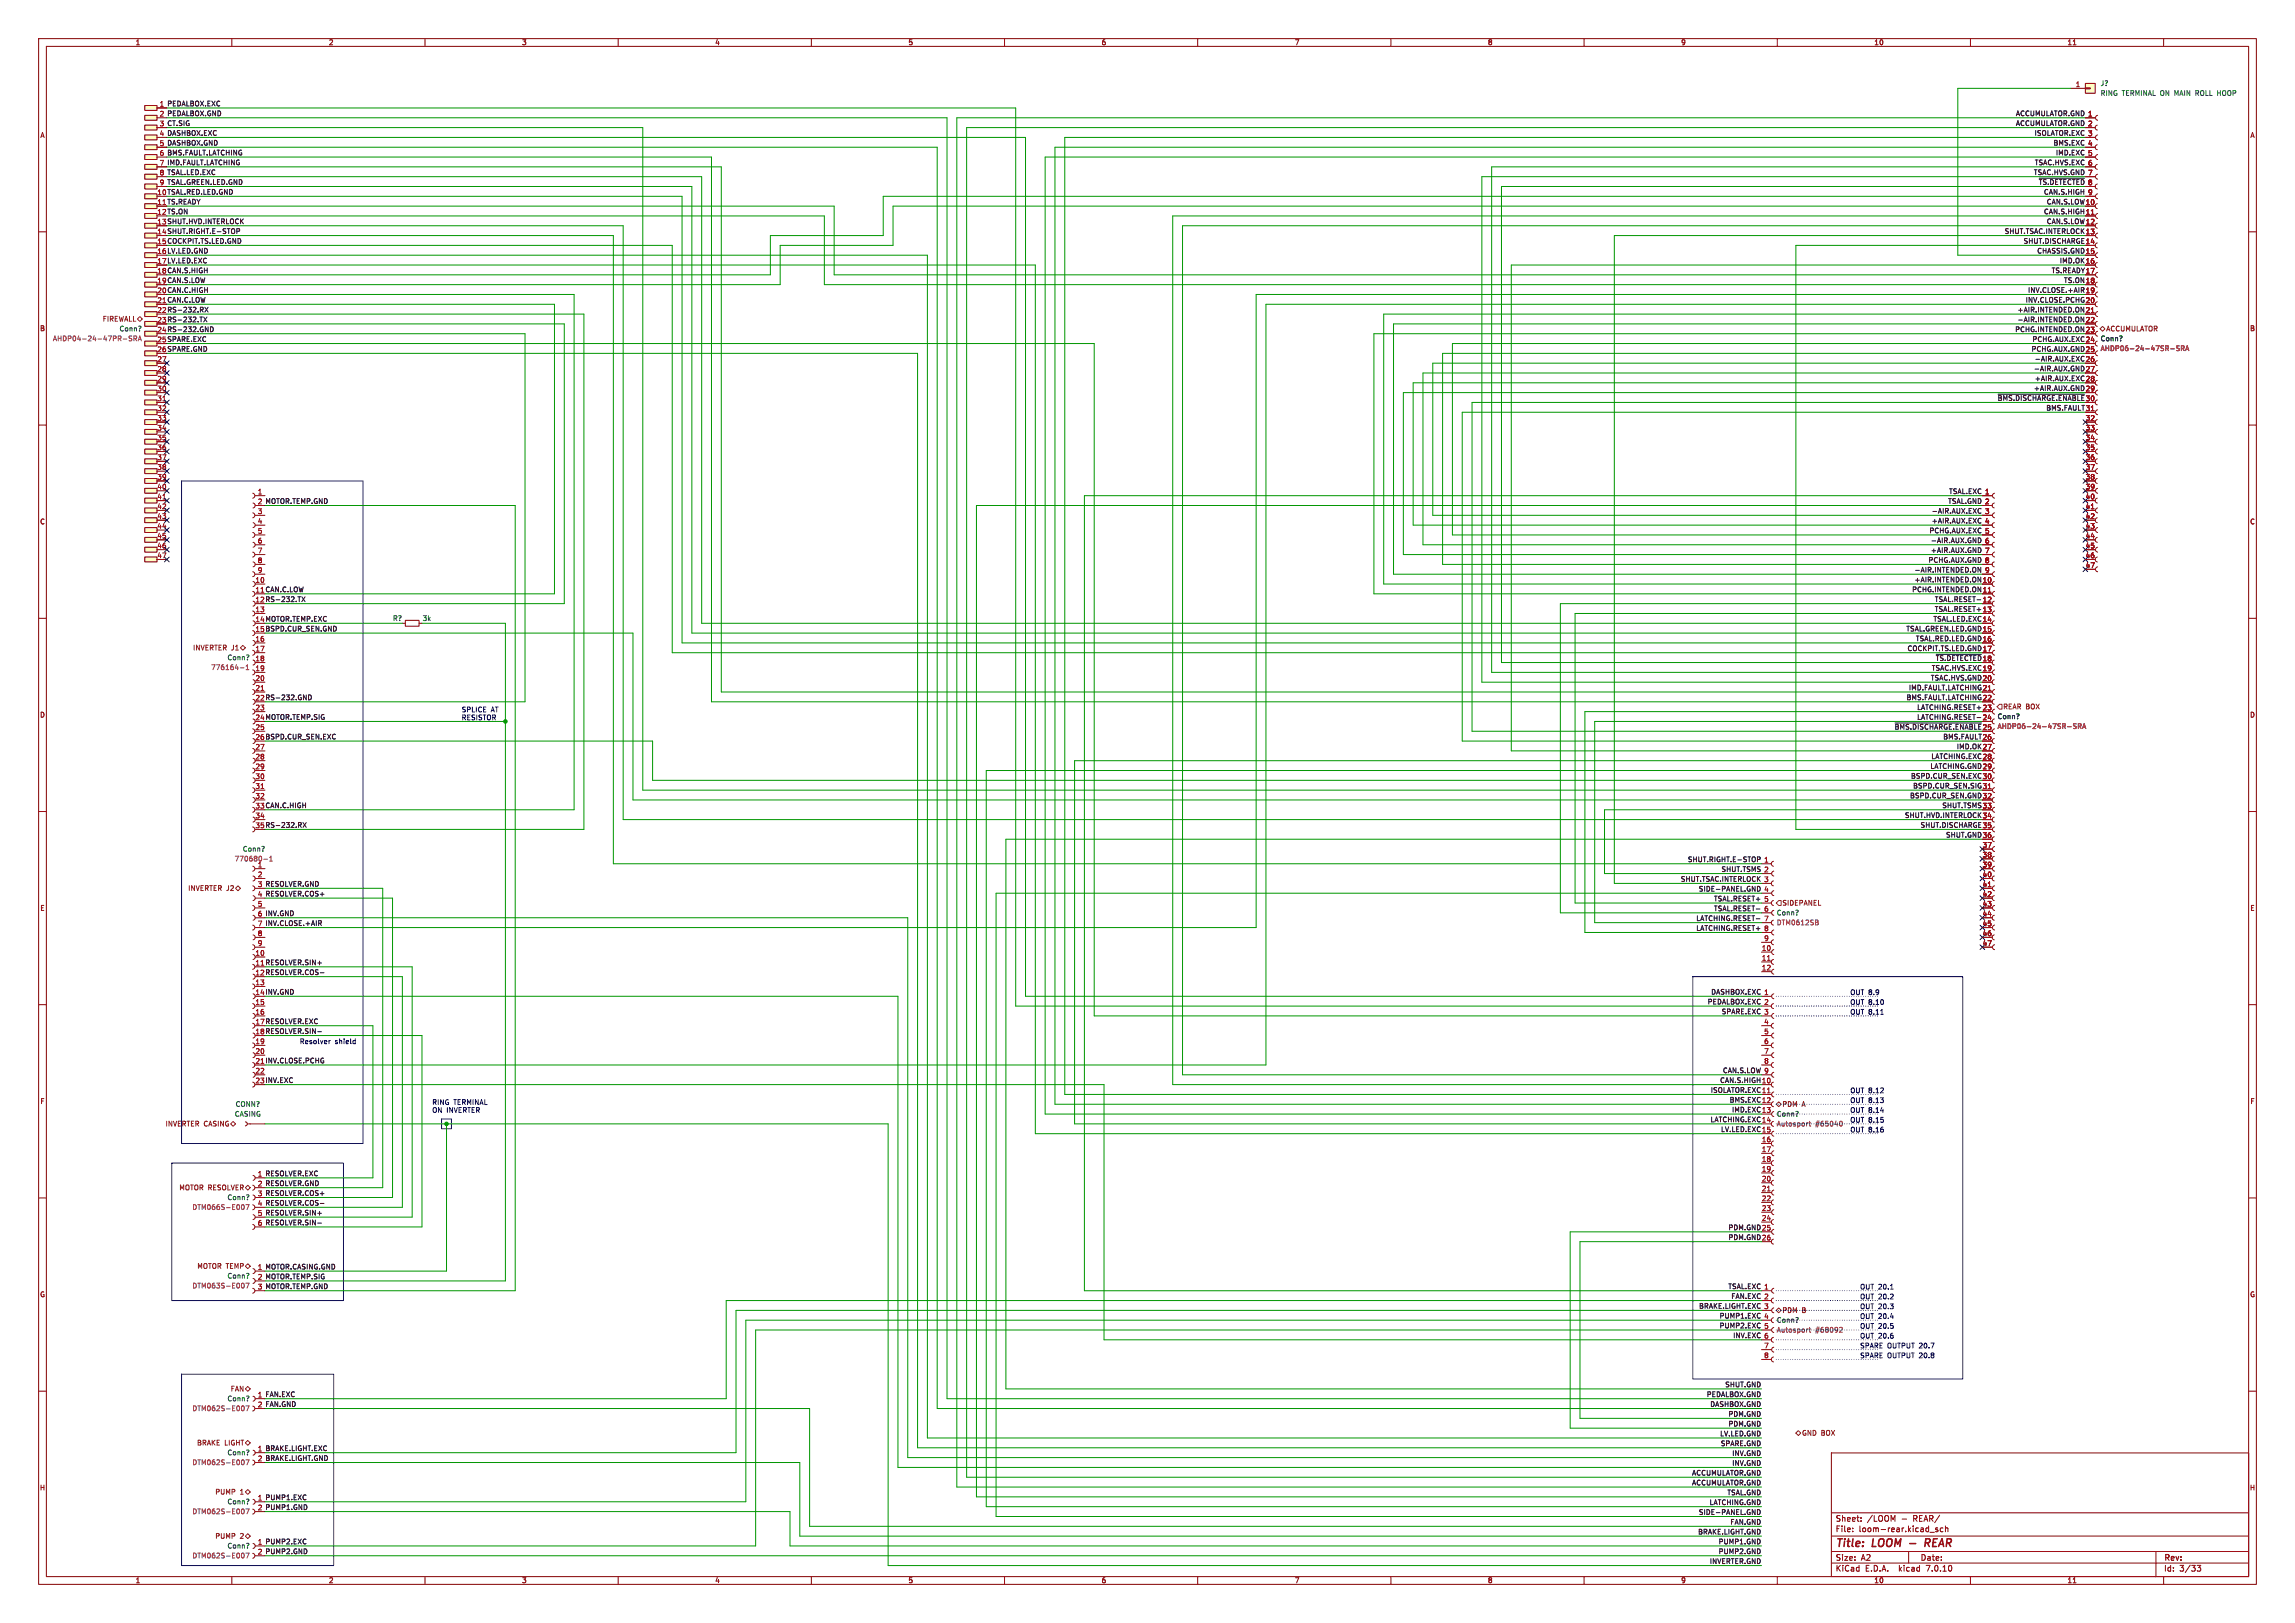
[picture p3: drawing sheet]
<svg xmlns="http://www.w3.org/2000/svg" width="594mm" height="420mm" viewBox="0 0 594 420" stroke-linecap="round" stroke-linejoin="round" font-family="sans-serif">
<defs><g id="words">
<g font-size="2.8" fill="#840000">
<text x="475" y="400.9">Title:</text>
<text x="484.7" y="400.9">LOOM -</text>
<text x="499.9" y="400.9">REAR</text>
</g>
<g font-size="2.1" fill="#840000">
<text x="475" y="394">Sheet:</text>
<text x="483.2" y="394">/LOOM</text>
<text x="492.2" y="394">-</text>
<text x="495.3" y="394">REAR/</text>
<text x="475" y="396.7">File:</text>
<text x="481.1" y="396.7">loom-rear.kicad_sch</text>
<text x="475" y="406.9">KiCad</text>
<text x="475" y="404.1">Size:</text>
<text x="481.7" y="404.1">A2</text>
<text x="482.7" y="406.9">E.D.A.</text>
<text x="491.6" y="406.9">kicad</text>
<text x="497" y="404.1">Date:</text>
<text x="498.8" y="406.9">7.0.10</text>
<text x="560" y="404.3">Rev:</text>
<text x="560" y="406.9">Id:</text>
<text x="564.1" y="406.9">3/33</text>
</g>
<g font-size="1.8" fill="#840000">
<text x="35" y="11.9">1</text>
<text x="85" y="11.9">2</text>
<text x="135" y="11.9">3</text>
<text x="185" y="11.9">4</text>
<text x="235" y="11.9">5</text>
<text x="285" y="11.9">6</text>
<text x="335" y="11.9">7</text>
<text x="385" y="11.9">8</text>
<text x="435" y="11.9">9</text>
<text x="485" y="11.9">10</text>
<text x="535" y="11.9">11</text>
<text x="10.3" y="35.9">A</text>
<text x="582.3" y="35.9">A</text>
<text x="527.6" y="47.9">~{TS.DETECTED}</text>
<text x="10.3" y="85.9">B</text>
<text x="582.3" y="85.9">B</text>
<text x="10.3" y="135.9">C</text>
<text x="582.3" y="135.9">C</text>
<text x="500.9" y="171.1">~{TS.DETECTED}</text>
<text x="10.3" y="185.9">D</text>
<text x="582.3" y="185.9">D</text>
<text x="10.3" y="235.9">E</text>
<text x="582.3" y="235.9">E</text>
<text x="10.3" y="285.9">F</text>
<text x="582.3" y="285.9">F</text>
<text x="10.3" y="335.9">G</text>
<text x="582.3" y="335.9">G</text>
<text x="10.2" y="385.9">H</text>
<text x="582.2" y="385.9">H</text>
<text x="35" y="409.9">1</text>
<text x="85" y="409.9">2</text>
<text x="135" y="409.9">3</text>
<text x="185" y="409.9">4</text>
<text x="235" y="409.9">5</text>
<text x="285" y="409.9">6</text>
<text x="335" y="409.9">7</text>
<text x="385" y="409.9">8</text>
<text x="435" y="409.9">9</text>
<text x="485" y="409.9">10</text>
<text x="535" y="409.9">11</text>
</g>
<g font-size="1.8" fill="#a90000">
<text x="537.1" y="22.6">1</text>
<text x="540.3" y="30.2">1</text>
<text x="540.3" y="32.8">2</text>
<text x="540.3" y="35.3">3</text>
<text x="540.3" y="37.8">4</text>
<text x="540.3" y="40.4">5</text>
<text x="540.3" y="42.9">6</text>
<text x="540.3" y="45.5">7</text>
<text x="539.7" y="53.1">10</text>
<text x="540.3" y="48">8</text>
<text x="540.3" y="50.5">9</text>
<text x="539.7" y="55.6">11</text>
<text x="539.7" y="58.2">12</text>
<text x="539.7" y="60.7">13</text>
<text x="539.7" y="63.2">14</text>
<text x="539.7" y="65.8">15</text>
<text x="539.7" y="68.3">16</text>
<text x="539.7" y="70.9">17</text>
<text x="539.7" y="73.4">18</text>
<text x="539.7" y="75.9">19</text>
<text x="539.7" y="83.6">22</text>
<text x="539.7" y="78.5">20</text>
<text x="539.7" y="81">21</text>
<text x="539.7" y="86.1">23</text>
<text x="539.7" y="88.6">24</text>
<text x="40.6" y="93.7">27</text>
<text x="539.7" y="93.7">26</text>
<text x="539.7" y="91.2">25</text>
<text x="40.6" y="96.3">28</text>
<text x="40.6" y="98.8">29</text>
<text x="40.6" y="101.3">30</text>
<text x="539.7" y="96.3">27</text>
<text x="539.7" y="98.8">28</text>
<text x="539.7" y="101.3">29</text>
<text x="40.6" y="103.9">31</text>
<text x="40.6" y="106.4">32</text>
<text x="539.7" y="103.9">30</text>
<text x="539.7" y="106.4">31</text>
<text x="40.6" y="109">33</text>
<text x="40.6" y="111.5">34</text>
<text x="539.7" y="109">32</text>
<text x="539.7" y="111.5">33</text>
<text x="40.6" y="114">35</text>
<text x="40.6" y="116.6">36</text>
<text x="40.6" y="119.1">37</text>
<text x="539.7" y="114">34</text>
<text x="539.7" y="116.6">35</text>
<text x="539.7" y="119.1">36</text>
<text x="40.6" y="121.7">38</text>
<text x="40.6" y="124.2">39</text>
<text x="539.7" y="121.7">37</text>
<text x="539.7" y="124.2">38</text>
<text x="40.6" y="126.7">40</text>
<text x="40.6" y="129.3">41</text>
<text x="40.6" y="131.8">42</text>
<text x="66.6" y="128">1</text>
<text x="513.6" y="128">1</text>
<text x="513.6" y="130.6">2</text>
<text x="539.7" y="126.7">39</text>
<text x="539.7" y="129.3">40</text>
<text x="539.7" y="131.8">41</text>
<text x="40.6" y="134.4">43</text>
<text x="40.6" y="136.9">44</text>
<text x="66.6" y="133.1">3</text>
<text x="66.6" y="135.6">4</text>
<text x="513.6" y="133.1">3</text>
<text x="513.6" y="135.6">4</text>
<text x="539.7" y="134.4">42</text>
<text x="539.7" y="136.9">43</text>
<text x="40.6" y="139.4">45</text>
<text x="40.6" y="142">46</text>
<text x="66.6" y="138.2">5</text>
<text x="66.6" y="140.7">6</text>
<text x="66.6" y="143.3">7</text>
<text x="513.6" y="140.7">6</text>
<text x="513.6" y="143.3">7</text>
<text x="513.6" y="138.2">5</text>
<text x="539.7" y="139.4">44</text>
<text x="539.7" y="142">45</text>
<text x="40.6" y="144.5">47</text>
<text x="66.6" y="145.8">8</text>
<text x="66.6" y="148.3">9</text>
<text x="513.6" y="148.3">9</text>
<text x="513.6" y="145.8">8</text>
<text x="539.7" y="144.5">46</text>
<text x="539.7" y="147.1">47</text>
<text x="66" y="150.9">10</text>
<text x="513" y="150.9">10</text>
<text x="513" y="153.4">11</text>
<text x="513" y="156">12</text>
<text x="66" y="158.5">13</text>
<text x="513" y="158.5">13</text>
<text x="513" y="161">14</text>
<text x="66" y="166.1">16</text>
<text x="513" y="163.6">15</text>
<text x="513" y="166.1">16</text>
<text x="66" y="168.7">17</text>
<text x="66" y="171.2">18</text>
<text x="66" y="173.7">19</text>
<text x="513" y="171.2">18</text>
<text x="513" y="168.7">17</text>
<text x="513" y="173.7">19</text>
<text x="66" y="176.3">20</text>
<text x="66" y="178.8">21</text>
<text x="513" y="176.3">20</text>
<text x="513" y="178.8">21</text>
<text x="66" y="183.9">23</text>
<text x="513" y="181.4">22</text>
<text x="513" y="183.9">23</text>
<text x="66" y="189">25</text>
<text x="513" y="189">25</text>
<text x="513" y="186.4">24</text>
<text x="513" y="191.5">26</text>
<text x="66" y="194.1">27</text>
<text x="66" y="196.6">28</text>
<text x="513" y="194.1">27</text>
<text x="513" y="196.6">28</text>
<text x="66" y="199.1">29</text>
<text x="66" y="201.7">30</text>
<text x="513" y="199.1">29</text>
<text x="513" y="201.7">30</text>
<text x="66" y="204.2">31</text>
<text x="66" y="206.8">32</text>
<text x="513" y="204.2">31</text>
<text x="513" y="206.8">32</text>
<text x="513" y="209.3">33</text>
<text x="66" y="211.8">34</text>
<text x="513" y="211.8">34</text>
<text x="513" y="214.4">35</text>
<text x="513" y="219.5">37</text>
<text x="513" y="222">38</text>
<text x="513" y="216.9">36</text>
<text x="66.6" y="227.1">2</text>
<text x="456.5" y="223.3">1</text>
<text x="513" y="224.5">39</text>
<text x="513" y="227.1">40</text>
<text x="456.5" y="230.9">4</text>
<text x="513" y="229.6">41</text>
<text x="513" y="232.2">42</text>
<text x="66.6" y="234.7">5</text>
<text x="456.5" y="236">6</text>
<text x="456.5" y="238.5">7</text>
<text x="513" y="234.7">43</text>
<text x="513" y="237.2">44</text>
<text x="513" y="239.8">45</text>
<text x="66.6" y="242.3">8</text>
<text x="66.6" y="244.9">9</text>
<text x="456.5" y="243.6">9</text>
<text x="513" y="242.3">46</text>
<text x="513" y="244.9">47</text>
<text x="66" y="247.4">10</text>
<text x="455.9" y="246.1">10</text>
<text x="455.9" y="248.7">11</text>
<text x="455.9" y="251.2">12</text>
<text x="66" y="255">13</text>
<text x="66" y="260.1">15</text>
<text x="66" y="262.6">16</text>
<text x="456.5" y="265.2">4</text>
<text x="456.5" y="267.7">5</text>
<text x="66" y="270.3">19</text>
<text x="66" y="272.8">20</text>
<text x="456.5" y="270.3">6</text>
<text x="456.5" y="272.8">7</text>
<text x="456.5" y="275.3">8</text>
<text x="66" y="277.9">22</text>
<text x="455.9" y="295.7">16</text>
<text x="455.9" y="298.2">17</text>
<text x="455.9" y="300.7">18</text>
<text x="455.9" y="303.3">19</text>
<text x="455.9" y="305.8">20</text>
<text x="455.9" y="308.4">21</text>
<text x="455.9" y="310.9">22</text>
<text x="455.9" y="313.4">23</text>
<text x="455.9" y="316">24</text>
<text x="456.5" y="341.4">4</text>
<text x="456.5" y="343.9">5</text>
<text x="456.5" y="349">7</text>
<text x="456.5" y="351.5">8</text>
</g>
<g font-size="1.8" fill="#006464">
<text x="543.6" y="22.5">J?</text>
<text x="543.6" y="25">RING TERMINAL ON MAIN ROLL HOOP</text>
<text x="30.8" y="86">Conn?</text>
<text x="543.6" y="88.5">Conn?</text>
<text x="101.6" y="160.9">R?</text>
<text x="109.3" y="160.9">3k</text>
<text x="58.8" y="171">Conn?</text>
<text x="516.9" y="186.3">Conn?</text>
<text x="62.7" y="220.6">Conn?</text>
<text x="459.8" y="237.1">Conn?</text>
<text x="60.9" y="286.6">CONN?</text>
<text x="60.6" y="289.2">CASING</text>
<text x="459.8" y="289.2">Conn?</text>
<text x="58.8" y="310.7">Conn?</text>
<text x="58.8" y="331.1">Conn?</text>
<text x="459.8" y="342.5">Conn?</text>
<text x="58.8" y="362.8">Conn?</text>
<text x="58.8" y="376.8">Conn?</text>
<text x="58.8" y="389.5">Conn?</text>
<text x="58.8" y="400.9">Conn?</text>
</g>
<g font-size="1.8" fill="#0f0f0f">
<text x="41.2" y="27.7">1 PEDALBOX.EXC</text>
<text x="41.2" y="30.2">2 PEDALBOX.GND</text>
<text x="41.2" y="32.8">3 CT.SIG</text>
<text x="41.2" y="35.3">4 DASHBOX.EXC</text>
<text x="521.6" y="32.7">ACCUMULATOR.GND 2</text>
<text x="521.6" y="30.1">ACCUMULATOR.GND 1</text>
<text x="526.5" y="35.2">ISOLATOR.EXC 3</text>
<text x="41.2" y="37.8">5 DASHBOX.GND</text>
<text x="41.2" y="40.4">6 BMS.FAULT.LATCHING</text>
<text x="531.4" y="37.7">BMS.EXC 4</text>
<text x="532" y="40.3">IMD.EXC 5</text>
<text x="41.2" y="42.9">7 IMD.FAULT.LATCHING</text>
<text x="41.2" y="45.5">8 TSAL.LED.EXC</text>
<text x="526.3" y="45.4">TSAC.HVS.GND 7</text>
<text x="526.5" y="42.8">TSAC.HVS.EXC 6</text>
<text x="40.6" y="50.5">10 TSAL.RED.LED.GND</text>
<text x="40.6" y="53.1">11 TS.READY</text>
<text x="41.2" y="48">9 TSAL.GREEN.LED.GND</text>
<text x="528.9" y="50.4">CAN.S.HIGH 9</text>
<text x="529.6" y="53">CAN.S.LOW10</text>
<text x="40.6" y="55.6">12 TS.ON</text>
<text x="40.6" y="58.2">13 SHUT.HVD.INTERLOCK</text>
<text x="528.9" y="55.5">CAN.S.HIGH 11</text>
<text x="529.6" y="58.1">CAN.S.LOW12</text>
<text x="40.6" y="60.7">14 SHUT.RIGHT.E-STOP</text>
<text x="40.6" y="63.2">15 COCKPIT.TS.LED.GND</text>
<text x="40.6" y="65.8">16 LV.LED.GND</text>
<text x="518.7" y="60.6">SHUT.TSAC.INTERLOCK 13</text>
<text x="523.6" y="63.1">SHUT.DISCHARGE14</text>
<text x="527.1" y="65.7">CHASSIS.GND 15</text>
<text x="40.6" y="68.3">17 LV.LED.EXC</text>
<text x="40.6" y="70.9">18 CAN.S.HIGH</text>
<text x="530.9" y="70.8">TS.READY17</text>
<text x="533" y="68.2">IMD.OK 16</text>
<text x="40.6" y="73.4">19 CAN.S.LOW</text>
<text x="40.6" y="75.9">20 CAN.C.HIGH</text>
<text x="524.8" y="75.8">INV.CLOSE.+AIR 19</text>
<text x="534.1" y="73.3">TS.ON18</text>
<text x="40.6" y="78.5">21 CAN.C.LOW</text>
<text x="40.6" y="81">22 RS-232.RX</text>
<text x="40.6" y="83.6">23 RS-232.TX</text>
<text x="522.1" y="83.5">-AIR.INTENDED.ON</text>
<text x="522.1" y="80.9">+AIR.INTENDED.ON 21</text>
<text x="524.2" y="78.4">INV.CLOSE.PCHG 20</text>
<text x="40.6" y="86.1">24 RS-232.GND</text>
<text x="40.6" y="88.6">25 SPARE.EXC</text>
<text x="521.5" y="86">PCHG.INTENDED.ON 23</text>
<text x="525.9" y="88.5">PCHG.AUX.EXC 24</text>
<text x="40.6" y="91.2">26 SPARE.GND</text>
<text x="525.7" y="91.1">PCHG.AUX.GND 25</text>
<text x="526.5" y="93.6">-AIR.AUX.EXC</text>
<text x="526.3" y="101.2">+AIR.AUX.GND 29</text>
<text x="526.3" y="96.2">-AIR.AUX.GND</text>
<text x="526.5" y="98.7">+AIR.AUX.EXC 28</text>
<text x="516.9" y="103.8">~{BMS.DISCHARGE.ENABLE}</text>
<text x="529.5" y="106.3">BMS.FAULT31</text>
<text x="66.6" y="130.6">2 MOTOR.TEMP.GND</text>
<text x="504.1" y="130.5">TSAL.GND 2</text>
<text x="504.4" y="127.9">TSAL.EXC 1</text>
<text x="499.9" y="135.5">+AIR.AUX.EXC</text>
<text x="499.9" y="133">-AIR.AUX.EXC</text>
<text x="499.3" y="138.1">PCHG.AUX.EXC 5</text>
<text x="499.6" y="143.2">+AIR.AUX.GND</text>
<text x="499.6" y="140.6">-AIR.AUX.GND</text>
<text x="495.4" y="148.2">-AIR.INTENDED.ON</text>
<text x="499" y="145.7">PCHG.AUX.GND 8</text>
<text x="66" y="153.4">11 CAN.C.LOW</text>
<text x="66" y="156">12 RS-232.TX</text>
<text x="494.8" y="153.3">PCHG.INTENDED.ON 11</text>
<text x="495.4" y="150.8">+AIR.INTENDED.ON 10</text>
<text x="500.7" y="155.9">TSAL.RESET- 12</text>
<text x="66" y="161">14 MOTOR.TEMP.EXC</text>
<text x="500.3" y="160.9">TSAL.LED.EXC14</text>
<text x="500.7" y="158.4">TSAL.RESET+ 13</text>
<text x="66" y="163.6">15 BSPD.CUR_SEN.GND</text>
<text x="493.3" y="163.5">TSAL.GREEN.LED.GND15</text>
<text x="495.8" y="166">TSAL.RED.LED.GND16</text>
<text x="493.6" y="168.6">COCKPIT.TS.LED.GND 17</text>
<text x="499.9" y="173.6">TSAC.HVS.EXC19</text>
<text x="493.9" y="178.7">IMD.FAULT.LATCHING 21</text>
<text x="499.6" y="176.2">TSAC.HVS.GND20</text>
<text x="66" y="181.4">22 RS-232.GND</text>
<text x="493.3" y="181.3">BMS.FAULT.LATCHING 22</text>
<text x="496.1" y="183.8">LATCHING.RESET+ 23</text>
<text x="66" y="186.4">24 MOTOR.TEMP.SIG</text>
<text x="66" y="191.5">26 BSPD.CUR_SEN.EXC</text>
<text x="490.3" y="188.9">~{BMS.DISCHARGE.ENABLE}</text>
<text x="496.1" y="186.3">LATCHING.RESET- 24</text>
<text x="502.8" y="191.4">BMS.FAULT26</text>
<text x="499.8" y="196.5">LATCHING.EXC28</text>
<text x="506.3" y="194">IMD.OK 27</text>
<text x="494.5" y="201.6">BSPD.CUR_SEN.EXC 30</text>
<text x="499.5" y="199">LATCHING.GND29</text>
<text x="66" y="209.3">33 CAN.C.HIGH</text>
<text x="494.3" y="206.7">BSPD.CUR_SEN.GND 32</text>
<text x="495" y="204.1">BSPD.CUR_SEN.SIG 31</text>
<text x="502.6" y="209.2">SHUT.TSMS33</text>
<text x="66" y="214.4">35 RS-232.RX</text>
<text x="492.9" y="211.7">SHUT.HVD.INTERLOCK 34</text>
<text x="497" y="214.3">SHUT.DISCHARGE35</text>
<text x="503.6" y="216.8">SHUT.GND36</text>
<text x="436.7" y="223.2">SHUT.RIGHT.E-STOP</text>
<text x="445.4" y="225.7">SHUT.TSMS 2</text>
<text x="66.6" y="229.6">3 RESOLVER.GND</text>
<text x="66.6" y="232.2">4 RESOLVER.COS+</text>
<text x="434.9" y="228.3">SHUT.TSAC.INTERLOCK 3</text>
<text x="439.6" y="230.8">SIDE-PANEL.GND</text>
<text x="443.5" y="233.3">TSAL.RESET+ 5</text>
<text x="66.6" y="237.2">6 INV.GND</text>
<text x="66.6" y="239.8">7 INV.CLOSE.+AIR</text>
<text x="438.9" y="238.4">LATCHING.RESET-</text>
<text x="443.5" y="235.9">TSAL.RESET-</text>
<text x="438.9" y="241">LATCHING.RESET+ 8</text>
<text x="66" y="249.9">11 RESOLVER.SIN+</text>
<text x="66" y="252.5">12 RESOLVER.COS-</text>
<text x="66" y="257.6">14 INV.GND</text>
<text x="442.8" y="257.5">DASHBOX.EXC 1</text>
<text x="441.9" y="260">PEDALBOX.EXC 2</text>
<text x="445.5" y="262.5">SPARE.EXC 3</text>
<text x="66" y="265.2">17 RESOLVER.EXC</text>
<text x="66" y="267.7">18 RESOLVER.SIN-</text>
<text x="66" y="275.3">21 INV.CLOSE.PCHG</text>
<text x="66" y="280.4">23 INV.EXC</text>
<text x="445.1" y="280.3">CAN.S.HIGH 10</text>
<text x="445.8" y="277.8">CAN.S.LOW 9</text>
<text x="442.7" y="282.9">ISOLATOR.EXC11</text>
<text x="447.6" y="285.4">BMS.EXC 12</text>
<text x="448.2" y="287.9">IMD.EXC 13</text>
<text x="442.6" y="290.5">LATCHING.EXC14</text>
<text x="445.3" y="293">LV.LED.EXC 15</text>
<text x="66.6" y="304.5">1 RESOLVER.EXC</text>
<text x="66.6" y="307.1">2 RESOLVER.GND</text>
<text x="66.6" y="309.6">3 RESOLVER.COS+</text>
<text x="66.6" y="312.2">4 RESOLVER.COS-</text>
<text x="66.6" y="314.7">5 RESOLVER.SIN+</text>
<text x="66.6" y="317.2">6 RESOLVER.SIN-</text>
<text x="447.3" y="321">PDM.GND26</text>
<text x="447.3" y="318.4">PDM.GND25</text>
<text x="66.6" y="328.7">1 MOTOR.CASING.GND</text>
<text x="66.6" y="331.2">2 MOTOR.TEMP.SIG</text>
<text x="66.6" y="333.8">3 MOTOR.TEMP.GND</text>
<text x="447.2" y="333.7">TSAL.EXC 1</text>
<text x="439.6" y="338.7">BRAKE.LIGHT.EXC 3</text>
<text x="445" y="341.3">PUMP1.EXC</text>
<text x="448" y="336.2">FAN.EXC 2</text>
<text x="445" y="343.8">PUMP2.EXC</text>
<text x="448.5" y="346.4">INV.EXC 6</text>
<text x="446.4" y="359.1">SHUT.GND</text>
<text x="66.6" y="361.7">1 FAN.EXC</text>
<text x="66.6" y="364.2">2 FAN.GND</text>
<text x="441.6" y="361.6">PEDALBOX.GND</text>
<text x="442.5" y="364.1">DASHBOX.GND</text>
<text x="445.1" y="371.8">LV.LED.GND</text>
<text x="447.3" y="369.2">PDM.GND</text>
<text x="447.3" y="366.7">PDM.GND</text>
<text x="66.6" y="375.7">1 BRAKE.LIGHT.EXC</text>
<text x="445.3" y="374.3">SPARE.GND</text>
<text x="448.2" y="376.8">INV.GND</text>
<text x="66.6" y="378.2">2 BRAKE.LIGHT.GND</text>
<text x="437.8" y="381.9">ACCUMULATOR.GND</text>
<text x="448.2" y="379.4">INV.GND</text>
<text x="66.6" y="388.4">1 PUMP1.EXC</text>
<text x="437.8" y="384.5">ACCUMULATOR.GND</text>
<text x="442.4" y="389.5">LATCHING.GND</text>
<text x="447" y="387">TSAL.GND</text>
<text x="66.6" y="390.9">2 PUMP1.GND</text>
<text x="439.6" y="392.1">SIDE-PANEL.GND</text>
<text x="447.7" y="394.6">FAN.GND</text>
<text x="66.6" y="399.8">1 PUMP2.EXC</text>
<text x="439.4" y="397.2">BRAKE.LIGHT.GND</text>
<text x="444.7" y="399.7">PUMP1.GND</text>
<text x="66.6" y="402.3">2 PUMP2.GND</text>
<text x="442.4" y="404.8">INVERTER.GND</text>
<text x="444.7" y="402.2">PUMP2.GND</text>
</g>
<g font-size="1.8" fill="#725600">
<text x="26.5" y="83.4">FIREWALL</text>
<text x="545" y="86">ACCUMULATOR</text>
<text x="49.9" y="168.5">INVERTER J1</text>
<text x="518.4" y="183.7">REAR BOX</text>
<text x="48.6" y="230.7">INVERTER J2</text>
<text x="461.2" y="234.5">SIDEPANEL</text>
<text x="461.2" y="286.6">PDM A</text>
<text x="42.7" y="291.7">INVERTER CASING</text>
<text x="46.3" y="308.2">MOTOR RESOLVER</text>
<text x="51" y="328.5">MOTOR TEMP</text>
<text x="461.2" y="340">PDM B</text>
<text x="59.6" y="360.3">FAN</text>
<text x="466.3" y="371.7">GND BOX</text>
<text x="50.9" y="374.2">BRAKE LIGHT</text>
<text x="55.6" y="386.9">PUMP</text>
<text x="62.1" y="386.9">1</text>
<text x="55.6" y="398.4">PUMP</text>
<text x="62.1" y="398.4">2</text>
</g>
<g font-size="1.8" fill="#840084">
<text x="13.6" y="88.5">AHDP04-24-47PR-SRA</text>
<text x="543.6" y="91">AHDP06-24-47SR-SRA</text>
<text x="54.5" y="173.6">776164-1</text>
<text x="516.9" y="188.8">AHDP06-24-47SR-SRA</text>
<text x="60.6" y="223.1">770680-1</text>
<text x="66.6" y="224.5">1</text>
<text x="459.8" y="239.6">DTM0612SB</text>
<text x="459.8" y="291.7">Autosport</text>
<text x="469.9" y="291.7">#65040</text>
<text x="49.7" y="313.3">DTM066S-E007</text>
<text x="49.7" y="333.6">DTM063S-E007</text>
<text x="459.8" y="345">Autosport</text>
<text x="469.9" y="345">#68092</text>
<text x="49.7" y="365.4">DTM062S-E007</text>
<text x="49.7" y="379.3">DTM062S-E007</text>
<text x="49.7" y="392">DTM062S-E007</text>
<text x="49.7" y="403.5">DTM062S-E007</text>
</g>
<g font-size="1.8" fill="#0000c2">
<text x="119.4" y="184.4">SPLICE</text>
<text x="127.1" y="184.4">AT</text>
<text x="119.4" y="186.4">RESISTOR</text>
<text x="478.8" y="257.6">OUT 8.9</text>
<text x="478.8" y="262.6">OUT 8.11</text>
<text x="478.8" y="260.1">OUT 8.10</text>
<text x="77.5" y="270.3">Resolver</text>
<text x="86.7" y="270.3">shield</text>
<text x="111.8" y="286">RING TERMINAL</text>
<text x="478.8" y="285.5">OUT 8.13</text>
<text x="478.8" y="283">OUT 8.12</text>
<text x="111.8" y="288">ON INVERTER</text>
<text x="478.8" y="290.6">OUT 8.15</text>
<text x="478.8" y="293.1">OUT 8.16</text>
<text x="478.8" y="288">OUT 8.14</text>
<text x="481.3" y="333.8">OUT 20.1</text>
<text x="481.3" y="336.3">OUT 20.2</text>
<text x="481.3" y="338.8">OUT 20.3</text>
<text x="481.3" y="341.4">OUT 20.4</text>
<text x="481.3" y="343.9">OUT 20.5</text>
<text x="481.3" y="346.5">OUT 20.6</text>
<text x="481.3" y="349">SPARE OUTPUT 20.7</text>
<text x="481.3" y="351.5">SPARE OUTPUT 20.8</text>
</g>
</g></defs>
<g fill="none" stroke="#840000" stroke-width=".26">
<path d="M10 10h574v400h-574zM12 12h570v396h-570zM60 10v2M110 10v2M160 10v2M210 10v2M260 10v2M310 10v2M360 10v2M410 10v2M460 10v2M510 10v2"/>
<path d="M536.6 11.6h.7M560 10v2M37.5 37.5h3.1v1.2h-3.1zM37.5 34.9h3.1v1.3h-3.1zM37.5 32.4h3.1v1.3h-3.1zM37.5 29.8h3.1v1.3h-3.1zM37.5 27.3h3.1v1.3h-3.1zM40.6 33h2.6M40.6 38.1h2.6M40.6 27.9h2.6M535.9 22.9h3.8M539.7 22.7h1.3v.3h-1.3z"/>
<path d="M539.7 21.6h2.6v2.5h-2.6zM539.7 30.5h2.6M539.7 33h2.6M539.7 35.6h2.6M539.7 38.1h2.6M542.8 37.5l-.4 .2-.1 .4 .2 .4 .3 .2M542.8 32.4l-.4 .2-.1 .5 .2 .4 .3 .2M542.9 34.9l-.4 .2-.1 .5 .1 .4 .4 .2M542.9 29.8l-.4 .3-.1 .4 .1 .4 .4 .2M10 60h2M37.5 57.8h3.1v1.3h-3.1zM37.5 55.2h3.1v1.3h-3.1z"/>
<path d="M37.5 52.7h3.1v1.3h-3.1zM37.5 50.2h3.1v1.2h-3.1zM37.5 47.6h3.1v1.3h-3.1zM37.5 45.1h3.1v1.3h-3.1zM37.5 42.5h3.1v1.3h-3.1zM37.5 40h3.1v1.3h-3.1zM40.6 40.6h2.6M40.6 43.2h2.6M40.6 45.7h2.6M40.6 48.3h2.6M539.7 53.3h2.6M539.7 55.9h2.6"/>
<path d="M539.7 58.4h2.6M539.7 40.6h2.6M539.7 43.2h2.6M539.7 45.7h2.6M539.7 50.8h2.6M542.8 57.8l-.4 .2-.1 .5 .2 .4 .3 .2M542.8 52.7l-.4 .3-.1 .4 .2 .4 .3 .2M542.8 47.6l-.4 .3-.1 .4 .2 .4 .3 .2M542.8 42.5l-.4 .3-.1 .4 .2 .4 .3 .2M542.9 55.2l-.4 .3-.1 .4 .1 .4 .4 .2M542.9 50.2l-.4 .2-.1 .4 .1 .4 .4 .2M542.9 45.1l-.4 .2-.1 .5 .1 .4 .4 .2"/>
<path d="M542.9 40l-.4 .2-.1 .5 .1 .4 .4 .2M582 60h2M37.5 78.1h3.1v1.3h-3.1zM37.5 75.6h3.1v1.2h-3.1zM37.5 73h3.1v1.3h-3.1zM37.5 70.5h3.1v1.3h-3.1zM37.5 67.9h3.1v1.3h-3.1zM37.5 65.4h3.1v1.3h-3.1zM37.5 62.9h3.1v1.2h-3.1zM37.5 60.3h3.1v1.3h-3.1zM539.7 61h2.6M539.7 63.5h2.6"/>
<path d="M539.7 66h2.6M539.7 68.6h2.6M539.7 71.1h2.6M539.7 73.7h2.6M539.7 76.2h2.6M539.7 78.7h2.6M542.8 78.1l-.4 .3-.1 .4 .2 .4 .3 .2M542.8 73l-.4 .3-.1 .4 .2 .4 .3 .2M542.8 67.9l-.4 .3-.1 .4 .2 .4 .3 .2M542.8 62.9l-.4 .2-.1 .4 .2 .4 .3 .2M542.9 75.6l-.4 .2-.1 .4 .1 .4 .4 .2M542.9 70.5l-.4 .2-.1 .5 .1 .4 .4 .2"/>
<path d="M542.9 65.4l-.4 .2-.1 .5 .1 .4 .4 .2M542.9 60.3l-.4 .2-.1 .5 .1 .4 .4 .2M37.5 98.4h3.1v1.3h-3.1zM37.5 95.9h3.1v1.3h-3.1zM37.5 93.3h3.1v1.3h-3.1zM37.5 90.8h3.1v1.3h-3.1zM37.5 88.3h3.1v1.2h-3.1zM37.5 85.7h3.1v1.3h-3.1zM37.5 83.2h3.1v1.3h-3.1zM37.5 80.6h3.1v1.3h-3.1zM40.6 94h2.6M40.6 96.5h2.6"/>
<path d="M40.6 99.1h2.6M539.7 81.3h2.6M539.7 83.8h2.6M539.7 86.4h2.6M539.7 88.9h2.6M539.7 91.4h2.6M539.7 94h2.6M539.7 96.5h2.6M539.7 99.1h2.6M542.8 98.4l-.4 .3-.1 .4 .2 .4 .3 .2M542.8 93.3l-.4 .3-.1 .4 .2 .4 .3 .2M542.8 88.3l-.4 .2-.1 .4 .2 .4 .3 .2"/>
<path d="M542.8 83.2l-.4 .2-.1 .5 .2 .4 .3 .2M542.9 95.9l-.4 .2-.1 .5 .1 .4 .4 .2M542.9 90.8l-.4 .2-.1 .5 .1 .4 .4 .2M542.9 85.7l-.4 .2-.1 .5 .1 .4 .4 .2M542.9 80.6l-.4 .3-.1 .4 .1 .4 .4 .2M10 110h2M37.5 118.7h3.1v1.3h-3.1zM37.5 116.2h3.1v1.3h-3.1zM37.5 113.7h3.1v1.2h-3.1zM37.5 111.1h3.1v1.3h-3.1zM37.5 108.6h3.1v1.3h-3.1zM37.5 106h3.1v1.3h-3.1z"/>
<path d="M37.5 103.5h3.1v1.3h-3.1zM37.5 101h3.1v1.2h-3.1zM40.6 101.6h2.6M40.6 104.1h2.6M40.6 106.7h2.6M40.6 109.2h2.6M40.6 111.8h2.6M40.6 114.3h2.6M40.6 116.8h2.6M40.6 119.4h2.6M539.7 101.6h2.6M539.7 104.1h2.6"/>
<path d="M539.7 106.7h2.6M539.7 109.2h2.6M539.7 111.8h2.6M539.7 114.3h2.6M539.7 116.8h2.6M539.7 119.4h2.6M542.8 118.7l-.4 .3-.1 .4 .2 .4 .3 .2M542.8 113.7l-.4 .2-.1 .4 .2 .4 .3 .2M542.8 108.6l-.4 .2-.1 .5 .2 .4 .3 .2M542.8 103.5l-.4 .3-.1 .4 .2 .4 .3 .2M542.9 116.2l-.4 .2-.1 .5 .1 .4 .4 .2M542.9 111.1l-.4 .2-.1 .5 .1 .4 .4 .2"/>
<path d="M542.9 106l-.4 .3-.1 .4 .1 .4 .4 .2M542.9 101l-.4 .2-.1 .4 .1 .4 .4 .2M582 110h2M37.5 139.1h3.1v1.2h-3.1zM37.5 136.5h3.1v1.3h-3.1zM37.5 134h3.1v1.3h-3.1zM37.5 131.4h3.1v1.3h-3.1zM37.5 128.9h3.1v1.3h-3.1zM37.5 126.4h3.1v1.2h-3.1zM37.5 123.8h3.1v1.3h-3.1zM37.5 121.3h3.1v1.3h-3.1zM40.6 121.9h2.6"/>
<path d="M40.6 124.5h2.6M40.6 127h2.6M40.6 129.5h2.6M40.6 132.1h2.6M40.6 134.6h2.6M40.6 137.2h2.6M40.6 139.7h2.6M65.4 137.8l.4 .2 .2 .5-.2 .4-.4 .2M65.4 132.7l.4 .2 .2 .5-.2 .4-.4 .2M65.4 127.6l.4 .2 .2 .5-.2 .4-.4 .2M65.5 135.3l.4 .2 .1 .4-.1 .4-.4 .2M65.5 130.2l.4 .2 .1 .4-.1 .4-.4 .2"/>
<path d="M66 128.3h2.6M66 133.4h2.6M66 135.9h2.6M66 138.4h2.6M513.1 128.3h2.5M513.1 133.4h2.5M513.1 135.9h2.5M513.1 138.4h2.5M513.1 130.8h2.5M516.2 135.3l-.5 .2-.1 .4 .2 .4 .4 .2M516.2 130.2l-.5 .2-.1 .4 .2 .4 .4 .2M516.2 137.8l-.3 .2-.2 .5 .2 .4 .4 .2"/>
<path d="M516.2 132.7l-.3 .2-.2 .5 .2 .4 .4 .2M516.2 127.6l-.3 .2-.2 .5 .2 .4 .4 .2M539.7 121.9h2.6M539.7 124.5h2.6M539.7 127h2.6M539.7 129.5h2.6M539.7 132.1h2.6M539.7 134.6h2.6M539.7 137.2h2.6M539.7 139.7h2.6M542.8 139.1l-.4 .2-.1 .4 .2 .4 .3 .2M542.8 134l-.4 .2-.1 .5 .2 .4 .3 .2"/>
<path d="M542.8 128.9l-.4 .3-.1 .4 .2 .4 .3 .2M542.8 123.8l-.4 .3-.1 .4 .2 .4 .3 .2M542.9 136.5l-.4 .2-.1 .5 .1 .4 .4 .2M542.9 131.4l-.4 .3-.1 .4 .1 .4 .4 .2M542.9 126.4l-.4 .2-.1 .4 .1 .4 .4 .2M542.9 121.3l-.4 .2-.1 .5 .1 .4 .4 .2M10 160h2M37.5 144.1h3.1v1.3h-3.1zM37.5 141.6h3.1v1.3h-3.1zM40.6 142.2h2.6M40.6 144.8h2.6M65.4 158.1l.4 .2 .2 .5-.2 .4-.4 .2"/>
<path d="M65.4 153l.4 .2 .2 .5-.2 .4-.4 .2M65.4 148l.4 .2 .2 .4-.2 .4-.4 .2M65.4 142.9l.4 .2 .2 .4-.2 .4-.4 .2M65.5 155.6l.4 .2 .1 .4-.1 .4-.4 .2M65.5 150.5l.4 .2 .1 .5-.1 .4-.4 .2M65.5 145.4l.4 .2 .1 .5-.1 .4-.4 .2M65.5 140.3l.4 .2 .1 .5-.1 .4-.4 .2M66 151.1h2.6M66 158.8h2.6M66 141h2.6M66 143.5h2.6M66 146.1h2.6"/>
<path d="M66 148.6h2.6M513.1 151.1h2.5M513.1 158.8h2.5M513.1 141h2.5M513.1 143.5h2.5M513.1 146.1h2.5M513.1 148.6h2.5M513.1 153.7h2.5M513.1 156.2h2.5M516.2 155.6l-.5 .2-.1 .4 .2 .4 .4 .2M516.2 150.5l-.5 .3-.1 .4 .2 .4 .4 .2M516.2 145.4l-.5 .3-.1 .4 .2 .4 .4 .2"/>
<path d="M516.2 140.3l-.5 .3-.1 .4 .2 .4 .4 .2M516.2 158.1l-.3 .2-.2 .5 .2 .4 .4 .2M516.2 153l-.3 .2-.2 .5 .2 .4 .4 .2M516.2 148l-.3 .2-.2 .4 .2 .4 .4 .2M516.2 142.9l-.3 .2-.2 .4 .2 .4 .4 .2M539.7 142.2h2.6M539.7 144.8h2.6M539.7 147.3h2.6M542.8 144.1l-.4 .3-.1 .4 .2 .4 .3 .2M542.9 146.7l-.4 .2-.1 .5 .1 .4 .4 .2M542.9 141.6l-.4 .2-.1 .5 .1 .4 .4 .2M582 160h2"/>
<path d="M65.4 178.4l.4 .2 .2 .5-.2 .4-.4 .2M65.4 173.4l.4 .2 .2 .4-.2 .4-.4 .2M65.4 168.3l.4 .2 .2 .4-.2 .4-.4 .2M65.4 163.2l.4 .2 .2 .5-.2 .4-.4 .2M65.5 175.9l.4 .2 .1 .5-.1 .4-.4 .2M65.5 170.8l.4 .2 .1 .5-.1 .4-.4 .2M65.5 165.7l.4 .2 .1 .5-.1 .4-.4 .2M65.5 160.7l.4 .2 .1 .4-.1 .4-.4 .2M66 166.4h2.6M66 168.9h2.6M66 171.5h2.6M66 174h2.6"/>
<path d="M66 176.5h2.6M66 179.1h2.6M104.1 161.3h.8M104.9 160.5h3.6v1.6h-3.6zM108.5 161.3h.7M513.1 161.3h2.5M513.1 166.4h2.5M513.1 168.9h2.5M513.1 174h2.5M513.1 176.5h2.5M513.1 179.1h2.5M513.1 163.8h2.5"/>
<path d="M516.2 175.9l-.5 .3-.1 .4 .2 .4 .4 .2M516.2 170.8l-.5 .3-.1 .4 .2 .4 .4 .2M516.2 165.7l-.5 .3-.1 .4 .2 .4 .4 .2M516.2 160.7l-.5 .2-.1 .4 .2 .4 .4 .2M516.2 178.4l-.3 .2-.2 .5 .2 .4 .4 .2M516.2 173.4l-.3 .2-.2 .4 .2 .4 .4 .2M516.2 168.3l-.3 .2-.2 .4 .2 .4 .4 .2M516.2 163.2l-.3 .2-.2 .5 .2 .4 .4 .2M65.4 198.8l.4 .2 .2 .4-.2 .4-.4 .2M65.4 193.7l.4 .2 .2 .4-.2 .4-.4 .2M65.4 188.6l.4 .2 .2 .5-.2 .4-.4 .2M65.4 183.5l.4 .2 .2 .5-.2 .4-.4 .2"/>
<path d="M65.5 196.2l.4 .2 .1 .5-.1 .4-.4 .2M65.5 191.1l.4 .2 .1 .5-.1 .4-.4 .2M65.5 186.1l.4 .2 .1 .4-.1 .4-.4 .2M65.5 181l.4 .2 .1 .4-.1 .4-.4 .2M66 184.2h2.6M66 189.2h2.6M66 194.3h2.6M66 196.9h2.6M66 199.4h2.6M513.1 184.2h2.5M513.1 189.2h2.5M513.1 194.3h2.5"/>
<path d="M513.1 196.9h2.5M513.1 199.4h2.5M513.1 181.6h2.5M513.1 186.7h2.5M513.1 191.8h2.5M516.2 196.2l-.5 .3-.1 .4 .2 .4 .4 .2M516.2 191.1l-.5 .3-.1 .4 .2 .4 .4 .2M516.2 186.1l-.5 .2-.1 .4 .2 .4 .4 .2M516.2 181l-.5 .2-.1 .4 .2 .4 .4 .2M516.2 198.8l-.3 .2-.2 .4 .2 .4 .4 .2M516.2 193.7l-.3 .2-.2 .4 .2 .4 .4 .2M516.2 188.6l-.3 .2-.2 .5 .2 .4 .4 .2"/>
<path d="M516.2 183.5l-.3 .2-.2 .5 .2 .4 .4 .2M10 210h2M65.4 214l.4 .2 .2 .5-.2 .4-.4 .2M65.4 208.9l.4 .2 .2 .5-.2 .4-.4 .2M65.4 203.8l.4 .2 .2 .5-.2 .4-.4 .2M65.5 211.5l.4 .2 .1 .4-.1 .4-.4 .2M65.5 206.4l.4 .2 .1 .4-.1 .4-.4 .2M65.5 201.3l.4 .2 .1 .5-.1 .4-.4 .2M66 201.9h2.6M66 204.5h2.6M66 207h2.6M66 212.1h2.6"/>
<path d="M513.1 201.9h2.5M513.1 204.5h2.5M513.1 207h2.5M513.1 212.1h2.5M513.1 209.6h2.5M513.1 214.6h2.5M513.1 217.2h2.5M513.1 219.7h2.5M516.2 216.5l-.5 .3-.1 .4 .2 .4 .4 .2M516.2 211.5l-.5 .2-.1 .4 .2 .4 .4 .2M516.2 206.4l-.5 .2-.1 .4 .2 .4 .4 .2M516.2 201.3l-.5 .3-.1 .4 .2 .4 .4 .2"/>
<path d="M516.2 219.1l-.3 .2-.2 .4 .2 .4 .4 .2M516.2 214l-.3 .2-.2 .5 .2 .4 .4 .2M516.2 208.9l-.3 .2-.2 .5 .2 .4 .4 .2M516.2 203.8l-.3 .2-.2 .5 .2 .4 .4 .2M582 210h2M65.4 239.4l.4 .2 .2 .5-.2 .4-.4 .2M65.4 234.3l.4 .2 .2 .5-.2 .4-.4 .2M65.4 229.2l.4 .2 .2 .5-.2 .4-.4 .2M65.4 224.2l.4 .2 .2 .4-.2 .4-.4 .2M65.5 236.9l.4 .2 .1 .4-.1 .4-.4 .2M65.5 231.8l.4 .2 .1 .4-.1 .4-.4 .2M65.5 226.7l.4 .2 .1 .5-.1 .4-.4 .2"/>
<path d="M66 224.8h2.6M66 227.3h2.6M66 229.9h2.6M66 235h2.6M66 237.5h2.6M455.9 223.5h2.6M455.9 226.1h2.6M455.9 228.6h2.6M455.9 231.1h2.6M455.9 233.7h2.6M455.9 236.2h2.6M455.9 238.8h2.6"/>
<path d="M459 222.9l-.4 .2-.1 .4 .1 .4 .4 .3M459 228l-.4 .2-.1 .4 .1 .4 .4 .2M459 233l-.4 .3-.1 .4 .1 .4 .4 .2M459 238.1l-.4 .2-.1 .4 .1 .5 .4 .2M459.1 225.4l-.4 .2-.2 .4 .2 .5 .4 .2M459.1 230.5l-.4 .2-.2 .4 .2 .5 .4 .2M459.1 235.6l-.4 .2-.2 .4 .2 .5 .4 .2M513.1 224.8h2.5M513.1 227.3h2.5M513.1 229.9h2.5M513.1 235h2.5M513.1 237.5h2.5"/>
<path d="M513.1 222.3h2.5M513.1 232.4h2.5M516.2 236.9l-.5 .2-.1 .4 .2 .4 .4 .2M516.2 231.8l-.5 .2-.1 .4 .2 .4 .4 .2M516.2 226.7l-.5 .3-.1 .4 .2 .4 .4 .2M516.2 221.6l-.5 .3-.1 .4 .2 .4 .4 .2M516.2 239.4l-.3 .2-.2 .5 .2 .4 .4 .2M516.2 234.3l-.3 .2-.2 .5 .2 .4 .4 .2M516.2 229.2l-.3 .2-.2 .5 .2 .4 .4 .2M516.2 224.2l-.3 .2-.2 .4 .2 .4 .4 .2M10 260h2M65.4 259.7l.4 .2 .2 .5-.2 .4-.4 .2"/>
<path d="M65.4 254.6l.4 .2 .2 .5-.2 .4-.4 .2M65.4 249.6l.4 .2 .2 .4-.2 .4-.4 .2M65.4 244.5l.4 .2 .2 .4-.2 .4-.4 .2M65.5 257.2l.4 .2 .1 .4-.1 .4-.4 .2M65.5 252.1l.4 .2 .1 .5-.1 .4-.4 .2M65.5 247l.4 .2 .1 .5-.1 .4-.4 .2M65.5 241.9l.4 .2 .1 .5-.1 .4-.4 .2M66 247.7h2.6M66 255.3h2.6M66 240h2.6M66 242.6h2.6M66 245.1h2.6"/>
<path d="M455.9 257.8h2.6M455.9 246.4h2.6M455.9 248.9h2.6M455.9 251.5h2.6M455.9 241.3h2.6M455.9 243.8h2.6M459 259.7l-.4 .3-.1 .4 .1 .4 .4 .2M459 243.2l-.4 .2-.1 .4 .1 .4 .4 .3M459 248.3l-.4 .2-.1 .4 .1 .4 .4 .3M459.1 257.2l-.4 .2-.2 .4 .2 .4 .4 .2M459.1 240.7l-.4 .2-.2 .4 .2 .4 .4 .2M459.1 245.7l-.4 .3-.2 .4 .2 .4 .4 .2"/>
<path d="M459.1 250.8l-.4 .2-.2 .4 .2 .5 .4 .2M513.1 240h2.5M513.1 242.6h2.5M513.1 245.1h2.5M516.2 241.9l-.5 .3-.1 .4 .2 .4 .4 .2M516.2 244.5l-.3 .2-.2 .4 .2 .4 .4 .2M582 260h2M65.4 275l.4 .2 .2 .4-.2 .4-.4 .2M65.4 269.9l.4 .2 .2 .4-.2 .4-.4 .2M65.4 264.8l.4 .2 .2 .5-.2 .4-.4 .2M65.5 277.5l.4 .2 .1 .5-.1 .4-.4 .2M65.5 272.4l.4 .2 .1 .5-.1 .4-.4 .2"/>
<path d="M65.5 267.3l.4 .2 .1 .5-.1 .4-.4 .2M65.5 262.3l.4 .2 .1 .4-.1 .4-.4 .2M66 260.4h2.6M66 262.9h2.6M66 270.5h2.6M66 273.1h2.6M66 278.1h2.6M455.9 260.4h2.6M455.9 262.9h2.6M455.9 270.5h2.6M455.9 273.1h2.6M455.9 278.1h2.6"/>
<path d="M455.9 265.4h2.6M455.9 268h2.6M455.9 275.6h2.6M459 275l-.4 .2-.1 .4 .1 .4 .4 .2M459 269.9l-.4 .2-.1 .4 .1 .4 .4 .2M459 264.8l-.4 .3-.1 .4 .1 .4 .4 .2M459.1 277.5l-.4 .2-.2 .5 .2 .4 .4 .2M459.1 272.4l-.4 .2-.2 .5 .2 .4 .4 .2M459.1 267.3l-.4 .2-.2 .5 .2 .4 .4 .2M459.1 262.3l-.4 .2-.2 .4 .2 .4 .4 .2M63.5 290.3l.4 .2 .1 .3-.2 .4-.3 .1M64 290.8h4.6"/>
<path d="M65.4 280l.4 .2 .2 .5-.2 .4-.4 .2M455.9 290.8h2.6M455.9 280.7h2.6M455.9 283.2h2.6M455.9 285.8h2.6M455.9 288.3h2.6M455.9 293.4h2.6M455.9 295.9h2.6M455.9 298.5h2.6M459 295.3l-.4 .2-.1 .4 .1 .4 .4 .2M459 290.2l-.4 .3-.1 .4 .1 .4 .4 .2M459 285.1l-.4 .3-.1 .4 .1 .4 .4 .2"/>
<path d="M459 280l-.4 .3-.1 .4 .1 .4 .4 .2M459.1 297.8l-.4 .2-.2 .5 .2 .4 .4 .2M459.1 292.7l-.4 .2-.2 .5 .2 .4 .4 .2M459.1 287.7l-.4 .2-.2 .4 .2 .4 .4 .2M459.1 282.6l-.4 .2-.2 .4 .2 .4 .4 .2M10 310h2M65.4 306.7l.4 .2 .2 .5-.2 .4-.4 .2M65.4 311.8l.4 .2 .2 .4-.2 .4-.4 .3M65.4 316.9l.4 .2 .2 .4-.2 .4-.4 .2M65.5 304.2l.4 .2 .1 .4-.1 .4-.4 .2M65.5 309.2l.4 .3 .1 .4-.1 .4-.4 .2M65.5 314.3l.4 .3 .1 .4-.1 .4-.4 .2"/>
<path d="M66 304.8h2.6M66 309.9h2.6M66 315h2.6M66 317.5h2.6M455.9 301h2.6M455.9 303.5h2.6M455.9 306.1h2.6M455.9 308.6h2.6M455.9 311.2h2.6M455.9 313.7h2.6M455.9 316.2h2.6M455.9 318.8h2.6"/>
<path d="M459 315.6l-.4 .3-.1 .4 .1 .4 .4 .2M459 310.5l-.4 .3-.1 .4 .1 .4 .4 .2M459 305.4l-.4 .3-.1 .4 .1 .4 .4 .2M459 300.4l-.4 .2-.1 .4 .1 .4 .4 .2M459.1 318.1l-.4 .2-.2 .5 .2 .4 .4 .2M459.1 313.1l-.4 .2-.2 .4 .2 .4 .4 .2M459.1 308l-.4 .2-.2 .4 .2 .4 .4 .2M459.1 302.9l-.4 .2-.2 .5 .2 .4 .4 .2M582 310h2M65.4 333.4l.4 .2 .2 .4-.2 .4-.4 .2M65.5 328.3l.4 .2 .1 .4-.1 .5-.4 .2M65.5 330.8l.4 .3 .1 .4-.1 .4-.4 .2"/>
<path d="M66 334h2.6M66 328.9h2.6M455.9 321.3h2.6M455.9 334h2.6M455.9 336.6h2.6M455.9 339.1h2.6M459 320.7l-.4 .2-.1 .4 .1 .4 .4 .2M459 335.9l-.4 .3-.1 .4 .1 .4 .4 .2M459.1 338.5l-.4 .2-.2 .4 .2 .4 .4 .2M459.1 333.4l-.4 .2-.2 .4 .2 .4 .4 .2M455.9 341.6h2.6M455.9 344.2h2.6"/>
<path d="M455.9 346.7h2.6M455.9 349.3h2.6M455.9 351.8h2.6M459 351.2l-.4 .2-.1 .4 .1 .4 .4 .2M459 346.1l-.4 .2-.1 .4 .1 .4 .4 .2M459 341l-.4 .3-.1 .4 .1 .4 .4 .2M459.1 348.6l-.4 .2-.2 .5 .2 .4 .4 .2M459.1 343.5l-.4 .2-.2 .5 .2 .4 .4 .2M10 360h2M65.4 363.9l.4 .2 .2 .4-.2 .4-.4 .2M65.4 377.8l.4 .2 .2 .5-.2 .4-.4 .2M65.5 361.3l.4 .3 .1 .4-.1 .4-.4 .2"/>
<path d="M65.5 375.3l.4 .2 .1 .4-.1 .4-.4 .3M66 362h2.6M66 375.9h2.6M474 376h108v32h-108zM582 360h2M65.4 390.5l.4 .2 .2 .5-.2 .4-.4 .2M65.5 399.4l.4 .2 .1 .5-.1 .4-.4 .2M65.5 388l.4 .2 .1 .4-.1 .4-.4 .3M66 388.6h2.6M474 397.5h108M474 391.5h108M479.5 396.2v.2"/>
<path d="M479.5 395.4v.2M481.7 393.5v.2M481.7 392.7v.2M499.5 396.5h1.2M501.5 395.4h-.3l-.2 .2v.2l.5 .1v.4h-.5M502.9 395.4h-.4l-.3 .3 .1 .6h.6M503.5 395.5l.6-.1 .1 1M503.5 394.9v1.5M60 408v2M65.4 402l.4 .2 .2 .4-.2 .4-.4 .2M66 400.1h2.6M110 408v2"/>
<path d="M160 408v2M210 408v2M260 408v2M310 408v2M360 408v2M410 408v2M460 408v2M474 404.5h108M474 401.5h108M494 401.5v3M510 408v2M536.6 409.6h.7"/>
<path d="M558 401.5v6.5M560 408v2M568.7 405.1h.9l-.5 .5 .4 .2v.6l-.8 .1"/>
</g>
<path d="M498.8 399.2l.6 1M499.2 398.2h-.7l-.3 2M499.3 399.1l-1 .1" fill="none" stroke="#840000" stroke-width=".4"/>
<g fill="none" stroke="#840084" stroke-width=".26">
<path d="M31.9 87.7h.9M34.1 87l-.6 .1a.53 .53 0 0 0 .6 .6l-.1 .4h-.6M34.7 87.6l.6-.1v-.4l-.6-.2v1.3M35 87.6l.4 .6M35.8 88.2l.4-1.3 .4 1.3M35.9 87.8h.6M564.1 89.5l-.7 .1a.53 .53 0 0 0 .6 .7l-.1 .4h-.6M564.6 90.1h.6l.1-.5-.7-.1v1.2M564.9 90.1l.4 .6M565.7 90.7l.4-1.2 .4 1.2M565.8 90.4h.6M62.2 172.8h.9"/>
<path d="M63.7 173.3h.7M63.7 172.4l.4-.4v1.3M537.4 187.3l-.7 .1a.53 .53 0 0 0 .6 .7v.4h-.6M537.9 187.9h.6l.1-.5-.7-.1v1.2M538.2 187.9l.5 .6M539 188.5l.4-1.2 .5 1.2M539.1 188.2h.6M68.3 222.3h.9M69.8 222.8h.7M69.8 221.9l.3-.3v1.2M470.3 238.1l.3 .2-.3 .4 .3 .2-.2 .4M467.8 290.6h.2"/>
<path d="M468.2 290.6h.5M468.4 290.1v1.1l.3 .2M476.3 290.2l.1-.1a.62 .62 0 0 1 .5 .7 .62 .62 0 0 1-.6 .5M62.9 311.7a.79 .79 0 0 1 0 1.3M63.6 311.7h.9l-.6 1.3M62.9 332a.79 .79 0 0 1 0 1.3M63.6 332h.9l-.6 1.3M467.8 343.9h.2M468.2 343.9h.5M468.4 343.5v1.1l.3 .1M476.3 343.5h.4l.1 .3-.7 .9h.7M62.9 363.8a.79 .79 0 0 1 0 1.3"/>
<path d="M62.9 377.8a.79 .79 0 0 1 0 1.2M63.6 363.8h.9l-.6 1.3M63.6 377.8h.9l-.6 1.2M62.9 390.5a.79 .79 0 0 1 0 1.2M63.6 390.5h.9l-.6 1.2M62.9 401.9a.79 .79 0 0 1 0 1.3M63.6 401.9h.9l-.6 1.3"/>
</g>
<g fill="none" stroke="#a90000" stroke-width=".26">
<path d="M541.3 55.5h.7M541.3 80.9h.7M42.2 103.7h.7M541.3 106.3h.7M42.2 129.1h.7M541.3 131.7h.7M514.6 153.3h.7M67.6 178.7h.7M514.6 178.7h.7M67.6 204.1h.7M514.6 204.1h.7M514.6 229.5h.7"/>
<path d="M457.4 248.5h.8M457.4 282.8h.8M457.4 308.2h.8"/>
</g>
<path d="M539.7 21.6h2.6v2.5h-2.6z" fill="#ffffc2" stroke="#ffffc2" stroke-width=".26"/>
<g fill="#ffe5bf" stroke="#ffe5bf" stroke-width=".26">
<path d="M37.5 144.1h3.1v1.3h-3.1z"/>
<path d="M37.5 141.6h3.1v1.3h-3.1z"/>
<path d="M37.5 139.1h3.1v1.2h-3.1z"/>
<path d="M37.5 136.5h3.1v1.3h-3.1z"/>
<path d="M37.5 134h3.1v1.3h-3.1z"/>
<path d="M37.5 131.4h3.1v1.3h-3.1z"/>
<path d="M37.5 128.9h3.1v1.3h-3.1z"/>
<path d="M37.5 126.4h3.1v1.2h-3.1z"/>
<path d="M37.5 123.8h3.1v1.3h-3.1z"/>
<path d="M37.5 121.3h3.1v1.3h-3.1z"/>
<path d="M37.5 118.7h3.1v1.3h-3.1z"/>
<path d="M37.5 116.2h3.1v1.3h-3.1z"/>
<path d="M37.5 113.7h3.1v1.2h-3.1z"/>
<path d="M37.5 111.1h3.1v1.3h-3.1z"/>
<path d="M37.5 108.6h3.1v1.3h-3.1z"/>
<path d="M37.5 106h3.1v1.3h-3.1z"/>
<path d="M37.5 103.5h3.1v1.3h-3.1z"/>
<path d="M37.5 101h3.1v1.2h-3.1z"/>
<path d="M37.5 98.4h3.1v1.3h-3.1z"/>
<path d="M37.5 95.9h3.1v1.3h-3.1z"/>
<path d="M37.5 93.3h3.1v1.3h-3.1z"/>
<path d="M37.5 90.8h3.1v1.3h-3.1z"/>
<path d="M37.5 88.3h3.1v1.2h-3.1z"/>
<path d="M37.5 85.7h3.1v1.3h-3.1z"/>
<path d="M37.5 83.2h3.1v1.3h-3.1z"/>
<path d="M37.5 80.6h3.1v1.3h-3.1z"/>
<path d="M37.5 78.1h3.1v1.3h-3.1z"/>
<path d="M37.5 75.6h3.1v1.2h-3.1z"/>
<path d="M37.5 73h3.1v1.3h-3.1z"/>
<path d="M37.5 70.5h3.1v1.3h-3.1z"/>
<path d="M37.5 67.9h3.1v1.3h-3.1z"/>
<path d="M37.5 65.4h3.1v1.3h-3.1z"/>
<path d="M37.5 62.9h3.1v1.2h-3.1z"/>
<path d="M37.5 60.3h3.1v1.3h-3.1z"/>
<path d="M37.5 57.8h3.1v1.3h-3.1z"/>
<path d="M37.5 55.2h3.1v1.3h-3.1z"/>
<path d="M37.5 52.7h3.1v1.3h-3.1z"/>
<path d="M37.5 50.2h3.1v1.2h-3.1z"/>
<path d="M37.5 47.6h3.1v1.3h-3.1z"/>
<path d="M37.5 45.1h3.1v1.3h-3.1z"/>
<path d="M37.5 42.5h3.1v1.3h-3.1z"/>
<path d="M37.5 40h3.1v1.3h-3.1z"/>
<path d="M37.5 37.5h3.1v1.2h-3.1z"/>
<path d="M37.5 34.9h3.1v1.3h-3.1z"/>
<path d="M37.5 32.4h3.1v1.3h-3.1z"/>
<path d="M37.5 29.8h3.1v1.3h-3.1z"/>
<path d="M37.5 27.3h3.1v1.3h-3.1z"/>
</g>
<g fill="none" stroke="#725600" stroke-width=".26">
<path d="M35.6 82.6l.6-.7 .6 .7-.6 .6zM544.2 84.5l.6 .6-.6 .6-.6-.6zM62.2 167.6l.7-.6 .6 .6-.6 .7zM517.5 182.2h.7v1.3h-.7l-.6-.6zM61 229.9l.6-.7 .6 .7-.6 .6zM460.4 233h.6v1.3h-.6l-.7-.6zM59.7 290.8l.6-.6 .7 .6-.7 .7zM460.4 285.1l.6 .7-.6 .6-.7-.6zM63.5 307.3l.6-.6 .7 .6-.7 .7zM63.5 327.7l.6-.7 .7 .7-.7 .6zM459.7 339.1l.7-.6 .6 .6-.6 .6zM63.5 359.4l.6-.6 .7 .6-.7 .6z"/>
<path d="M63.5 373.4l.6-.7 .7 .7-.7 .6zM464.8 370.8l.7-.6 .6 .6-.6 .7zM63.5 386.1l.6-.7 .7 .7-.7 .6zM63.5 397.5l.6-.6 .7 .6-.7 .6z"/>
</g>
<g fill="none" stroke="#0f0f0f" stroke-width=".26">
<path d="M61.3 59.2h.5l.2 .2-.1 .4h-.6M527.8 46.1h11.7M53 79.5l.9 1.3M53.9 79.5l-.9 1.3M52.7 82l.9 1.3M53.6 82l-.9 1.3M54.5 84.6a.64 .64 0 0 1 .7 .6 .64 .64 0 0 1-.7 .6zM538.6 82l.7 1.3M538.7 94.7l.5 .1M538.9 93.4l.3 .1M539.2 92.2l-.3 .1M539.2 95.9l-.5 .1"/>
<path d="M517.2 102h22.3M512 139.2a.64 .64 0 0 1 .7 .6 .64 .64 0 0 1-.7 .7M512.2 131.6l.5 .1M512.5 134.1l.2 .1M512.7 135.3l-.2 .1M512.7 132.7l-.5 .1M78.1 154.4l.9 1.3M79 154.4l-.9 1.3M512 146.8l.7 1.3v-1.3M512.7 142v.7M79.9 179.8a.64 .64 0 0 1 .7 .7 .64 .64 0 0 1-.7 .6zM501.1 169.3h11.8"/>
<path d="M490.5 187.1h22.4M78.4 212.8l.9 1.3M79.3 212.8l-.9 1.3M82.8 238.9l.4 .6M83 238.2l.2 .3-.2 .4M454.6 235.2h.9M454.6 237.8h.9M454.9 221.7h.4l.3 .3-.1 .3-.6 .1M454.9 229.4a.64 .64 0 0 1 .7 .6 .64 .64 0 0 1-.7 .6M82.9 251.7h1M82.2 267h1M82.2 316.5h1"/>
<path d="M82.9 311.4h1M454.9 390.6a.64 .64 0 0 1 .7 .7 .64 .64 0 0 1-.7 .6"/>
</g>
<path d="M47 124.5h47v171.4h-47zM438.1 252.7h69.9v104.2h-69.9zM85.1 269.2v.9M85.5 269.2l-.4 .3M91.6 269.2l.4 .1M92 268.8v1.3M92 270l-.4 .1M486.8 262.5h.7M114.3 289.6h2.5v2.5h-2.5zM44.4 301h44.5v35.6h-44.5zM489.3 333.6h.7M47 355.6h39.4v49.5h-39.4z" fill="none" stroke="#0000c2" stroke-width=".26"/>
<g fill="none" stroke="#0000c2" stroke-width=".26" stroke-dasharray="0 .6">
<path d="M459.7 257.8h26.7M459.7 260.4h26.7M459.7 262.9h26.7M459.7 283.2h26.7M459.7 285.8h26.7M459.7 288.3h26.7M459.7 293.4h26.7M459.7 290.8h26.7M459.7 339.1h26.7M459.7 336.6h26.7M459.7 334h26.7M459.7 341.6h26.7"/>
<path d="M459.7 346.7h26.7M459.7 344.2h26.7M459.7 349.3h26.7M459.7 351.8h26.7"/>
</g>
<g fill="none" stroke="#009600" stroke-width=".26">
<path d="M43.2 30.5h201.9v331.5h210.8M43.2 35.6h222.2v222.2h190.5M43.2 38.1h199.4v326.4h213.3M43.2 33h123.2v171.5h346.7M43.2 27.9h219.7v232.5h193M535.9 22.9h-29.2v43.1h33M539.7 30.5h-292.1v354.3h208.3M539.7 33h-289.5v349.3h205.7M539.7 35.6h-264.1v247.6h180.3M539.7 38.1h-266.7v247.7h182.9M43.2 48.3h135.9v115.5h334M43.2 50.8h133.3v115.6h336.6"/>
<path d="M43.2 43.2h143.5v135.9h326.4M43.2 45.7h138.4v115.6h331.5M43.2 55.9h170.2v17.8h326.3M43.2 53.3h172.7v17.8h323.8M43.2 58.4h118.1v153.7h351.8M43.2 40.6h140.9v141h329M539.7 53.3h-308.6v10.2h-29.2v10.2h-158.7M539.7 50.8h-311.1v10.2h-29.2v10.1h-156.2M539.7 58.4h-233.6v219.7h149.8M539.7 48.3h-151.1v123.2h124.5M539.7 43.2h-153.6v130.8h127M539.7 55.9h-236.2v224.8h152.4"/>
<path d="M539.7 40.6h-269.2v247.7h185.4M539.7 45.7h-156.2v130.8h129.6M43.2 66h196.8v306.1h215.9M43.2 76.2h105.4v133.4h-80M43.2 63.5h130.8v105.4h339.1M43.2 61h115.5v162.5h297.2M43.2 78.7h100.3v75h-74.9M43.2 68.6h224.8v224.8h187.9M539.7 63.5h-74.9v151.1h48.3M539.7 61h-121.9v167.6h38.1M539.7 76.2h-214.6v163.8h-256.5M539.7 78.7h-212v196.9h-259.1"/>
<path d="M539.7 68.6h-148.5v125.7h121.9M43.2 81.3h107.9v133.3h-82.5M43.2 91.4h194.3v283.3h218.4M43.2 83.8h102.8v72.4h-77.4M43.2 86.4h92.7v95.2h-67.3M43.2 88.9h240v174h172.7M539.7 91.4h-166.3v54.7h139.7M539.7 86.4h-184.1v67.3h157.5M539.7 83.8h-179v64.8h152.4M539.7 88.9h-163.8v49.5h137.2M539.7 96.5h-171.4v44.5h144.8M539.7 99.1h-173.9v36.8h147.3"/>
<path d="M539.7 94h-168.9v39.4h142.3M539.7 81.3h-181.6v69.8h155M539.7 106.7h-161.2v85.1h134.6M539.7 101.6h-176.5v41.9h149.9M539.7 104.1h-158.7v85.1h132.1M68.6 130.8h64.7v203.2h-64.7M513.1 130.8h-260.4v256.6h203.2M513.1 128.3h-232.4v205.7h175.2M513.1 156.2h-109.2v80h52M513.1 158.8h-105.4v74.9h48.2M68.6 161.3h35.5M68.6 163.8h95.2v43.2h349.3"/>
<path d="M109.2 161.3h21.6v170.2h-62.2M68.6 191.8h100.3v10.1h344.2M68.6 186.7h62.2M513.1 196.9h-235v93.9h177.8M513.1 199.4h-257.8v190.5h200.6M513.1 186.7h-100.4v52.1h43.2M513.1 184.2h-102.9v57.1h45.7M513.1 209.6h-97.8v16.5h40.6M513.1 217.2h-252.8v142.2h195.6M68.6 232.4h33v77.5h-33M68.6 237.5h166.3v139.7h221M68.6 229.9h30.5v77.4h-30.5"/>
<path d="M455.9 231.1h-198.1v161.3h198.1M68.6 257.8h163.8v121.9h223.5M68.6 250.2h38.1v64.8h-38.1M68.6 252.7h35.5v59.7h-35.5M68.6 265.4h27.9v39.4h-27.9M68.6 268h40.6v49.5h-40.6M68.6 280.7h217.1v66h170.2M68.6 290.8h161.3v114.3h226M115.6 290.8v38.1h-47M455.9 318.8h-49.5v50.8h49.5M455.9 321.3h-47v45.7h47M455.9 336.6h-267.9v25.4h-119.4"/>
<path d="M455.9 339.1h-265.4v36.8h-121.9M455.9 344.2h-260.3v55.9h-127M455.9 341.6h-262.9v47h-124.4M68.6 364.5h140.9v30.5h246.4M68.6 378.5h138.4v19h248.9M68.6 391.2h135.9v8.9h251.4M68.6 402.6h387.3"/>
</g>
<g fill="none" stroke="#000084" stroke-width=".26">
<path d="M42.6 98.5l1.2 1.2M42.6 93.4l1.2 1.2M42.6 95.9l1.2 1.2M43.8 98.5l-1.2 1.2M43.8 93.4l-1.2 1.2M43.8 95.9l-1.2 1.2M42.6 118.8l1.2 1.2M42.6 113.7l1.2 1.2M42.6 111.2l1.2 1.2M42.6 103.5l1.2 1.2M42.6 108.6l1.2 1.2M42.6 106.1l1.2 1.2"/>
<path d="M42.6 101l1.2 1.2M42.6 116.2l1.2 1.2M43.8 118.8l-1.2 1.2M43.8 113.7l-1.2 1.2M43.8 111.2l-1.2 1.2M43.8 103.5l-1.2 1.2M43.8 108.6l-1.2 1.2M43.8 106.1l-1.2 1.2M43.8 101l-1.2 1.2M43.8 116.2l-1.2 1.2M539.1 108.6l1.3 1.2M539.1 113.7l1.3 1.2"/>
<path d="M539.1 111.2l1.3 1.2M539.1 118.8l1.3 1.2M539.1 116.2l1.3 1.2M540.4 108.6l-1.3 1.2M540.4 113.7l-1.3 1.2M540.4 111.2l-1.3 1.2M540.4 118.8l-1.3 1.2M540.4 116.2l-1.3 1.2M42.6 131.5l1.2 1.2M42.6 134l1.2 1.2M42.6 128.9l1.2 1.2M42.6 123.9l1.2 1.2"/>
<path d="M42.6 126.4l1.2 1.2M42.6 121.3l1.2 1.2M42.6 136.6l1.2 1.2M42.6 139.1l1.2 1.2M43.8 131.5l-1.2 1.2M43.8 134l-1.2 1.2M43.8 128.9l-1.2 1.2M43.8 123.9l-1.2 1.2M43.8 126.4l-1.2 1.2M43.8 121.3l-1.2 1.2M43.8 136.6l-1.2 1.2M43.8 139.1l-1.2 1.2"/>
<path d="M539.1 121.3l1.3 1.2M539.1 139.1l1.3 1.2M539.1 136.6l1.3 1.2M539.1 134l1.3 1.2M539.1 131.5l1.3 1.2M539.1 126.4l1.3 1.2M539.1 123.9l1.3 1.2M539.1 128.9l1.3 1.2M540.4 121.3l-1.3 1.2M540.4 139.1l-1.3 1.2M540.4 136.6l-1.3 1.2M540.4 134l-1.3 1.2"/>
<path d="M540.4 131.5l-1.3 1.2M540.4 126.4l-1.3 1.2M540.4 123.9l-1.3 1.2M540.4 128.9l-1.3 1.2M42.6 144.2l1.2 1.2M42.6 141.6l1.2 1.2M43.8 144.2l-1.2 1.2M43.8 141.6l-1.2 1.2M539.1 141.6l1.3 1.2M539.1 144.2l1.3 1.2M539.1 146.7l1.3 1.2M540.4 141.6l-1.3 1.2"/>
<path d="M540.4 144.2l-1.3 1.2M540.4 146.7l-1.3 1.2M512.5 219.1l1.2 1.2M513.7 219.1l-1.2 1.2M512.5 239.4l1.2 1.2M512.5 236.9l1.2 1.2M512.5 224.2l1.2 1.2M512.5 221.6l1.2 1.3M512.5 226.7l1.2 1.2M512.5 231.8l1.2 1.2M512.5 234.3l1.2 1.3M512.5 229.3l1.2 1.2"/>
<path d="M513.7 239.4l-1.2 1.2M513.7 236.9l-1.2 1.2M513.7 224.2l-1.2 1.2M513.7 221.6l-1.2 1.3M513.7 226.7l-1.2 1.2M513.7 231.8l-1.2 1.2M513.7 234.3l-1.2 1.3M513.7 229.3l-1.2 1.2M512.5 242l1.2 1.2M512.5 244.5l1.2 1.2M513.7 242l-1.2 1.2M513.7 244.5l-1.2 1.2"/>
</g>
<g fill="#009600" stroke="#009600" stroke-width=".26">
<circle cx="130.8" cy="186.7" r=".46"/>
<circle cx="115.6" cy="290.8" r=".46"/>
</g>
<use href="#words"/>
</svg>
